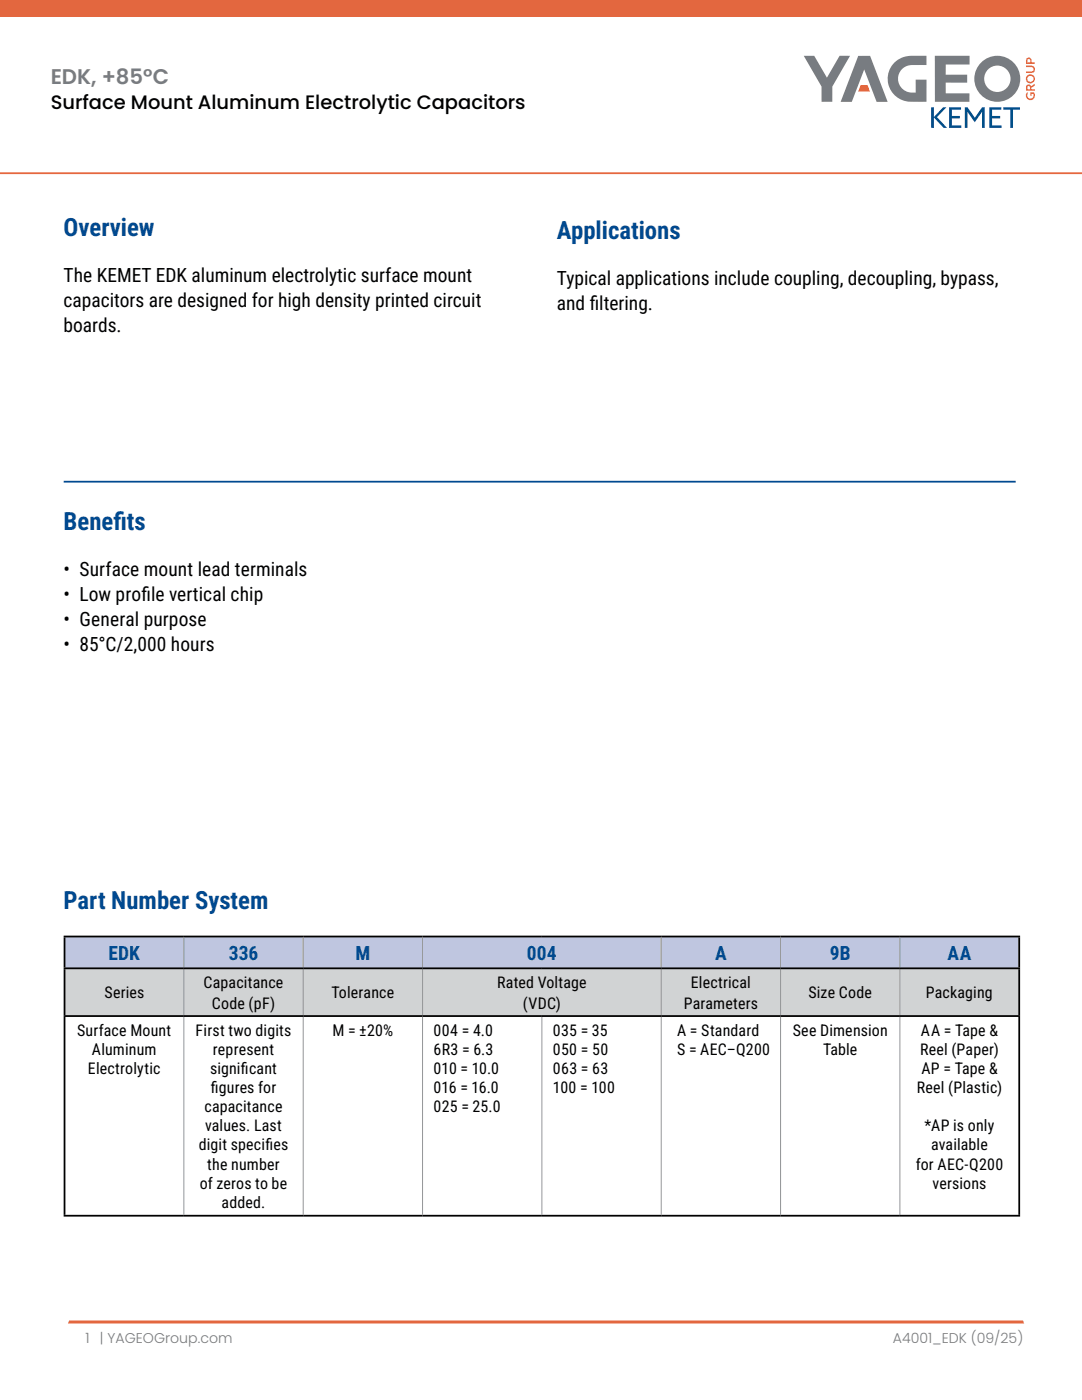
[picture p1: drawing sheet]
<svg xmlns="http://www.w3.org/2000/svg" width="216mm" height="279mm" viewBox="0 0 216 279" stroke-linecap="round" stroke-linejoin="round" font-family="sans-serif">
<defs><g id="words">
<g font-size="4.9" fill="#004990">
<text x="12.7" y="47.2">Overview</text>
<text x="111.1" y="47.7">Applications</text>
<text x="12.7" y="105.8">Benef</text>
<text x="22.6" y="105.8">its</text>
<text x="12.7" y="181.5">Part Number System</text>
</g>
<text font-size="4.2" fill="#787c81" x="10.1" y="16.8">EDK, +85°C</text>
<g font-size="3.9">
<text x="10.1" y="21.8">Surface Mount Aluminum Electrolytic Capacitors</text>
<text x="12.7" y="56.4">The KEMET EDK aluminum electrolytic surface mount</text>
<text x="111.1" y="56.9">Typical applications include coupling, decoupling, bypass,</text>
<text x="12.7" y="61.3">capacitors are designed for high density printed circuit</text>
<text x="111.1" y="61.8">and f</text>
<text x="117.7" y="61.8">iltering.</text>
<text x="12.7" y="66.2">boards.</text>
<text x="12.7" y="115">• Surface mount lead terminals</text>
<text x="12.7" y="119.9">• Low prof</text>
<text x="28.2" y="119.9">ile vertical chip</text>
<text x="12.7" y="124.9">• General purpose</text>
<text x="12.7" y="129.8">• 85°C/2,000 hours</text>
</g>
<g font-size="3.9" fill="#004990">
<text x="21.6" y="191.5">EDK</text>
<text x="45.6" y="191.5">336</text>
<text x="70.9" y="191.5">M</text>
<text x="105.1" y="191.5">004</text>
<text x="142.7" y="191.5">A</text>
<text x="165.6" y="191.5">9B</text>
<text x="189.1" y="191.5">AA</text>
</g>
<g font-size="3.2">
<text x="40.6" y="197.1">Capacitance</text>
<text x="99.2" y="197.1">Rated Voltage</text>
<text x="137.9" y="197.1">Electrical</text>
<text x="20.8" y="199.2">Series</text>
<text x="42.3" y="201.3">Code (pF)</text>
<text x="66.1" y="199.2">Tolerance</text>
<text x="104.3" y="201.3">(VDC)</text>
<text x="136.4" y="201.3">Parameters</text>
<text x="161.3" y="199.2">Size Code</text>
<text x="184.8" y="199.2">Packaging</text>
<text x="15.4" y="206.7">Surface Mount</text>
<text x="39" y="206.7">First two digits</text>
<text x="66.3" y="206.7">M = ±20%</text>
<text x="86.5" y="206.7">004 = 4.0</text>
<text x="110.3" y="206.7">035 = 35</text>
<text x="135.1" y="206.7">A = Standard</text>
<text x="158.2" y="206.7">See Dimension</text>
<text x="183.8" y="206.7">AA = Tape &amp;</text>
<text x="17.5" y="214.4">Electrolytic</text>
<text x="18.3" y="210.5">Aluminum</text>
<text x="41.9" y="214.4">signif</text>
<text x="42.5" y="210.5">represent</text>
<text x="48.1" y="214.4">icant</text>
<text x="86.5" y="210.5">6R3 = 6.3</text>
<text x="86.5" y="214.4">010 = 10.0</text>
<text x="110.3" y="210.5">050 = 50</text>
<text x="110.3" y="214.4">063 = 63</text>
<text x="135.1" y="210.5">S = AEC–Q200</text>
<text x="164.2" y="210.5">Table</text>
<text x="183.6" y="210.5">Reel (Paper)</text>
<text x="183.8" y="214.4">AP = Tape &amp;</text>
<text x="40.8" y="222">capacitance</text>
<text x="42" y="218.2">f</text>
<text x="42" y="218.2">igures for</text>
<text x="86.5" y="218.2">016 = 16.0</text>
<text x="86.5" y="222">025 = 25.0</text>
<text x="110.3" y="218.2">100 = 100</text>
<text x="183" y="218.2">Reel (Plastic)</text>
<text x="40.9" y="225.8">values. Last</text>
<text x="184.5" y="225.8">*AP is only</text>
<text x="39.6" y="229.6">digit specif</text>
<text x="41.4" y="233.4">the number</text>
<text x="53" y="229.6">ies</text>
<text x="182.7" y="233.4">for AEC-Q200</text>
<text x="185.8" y="229.6">available</text>
<text x="39.9" y="237.2">of zeros to be</text>
<text x="186.1" y="237.2">versions</text>
<text x="44.2" y="241">added.</text>
</g>
<g font-size="2.8" fill="#787c81">
<text x="17.1" y="268">1</text>
<text x="20" y="268">| YAGEOGroup.com</text>
<text x="178.1" y="268">A4001_EDK (09/25)</text>
</g>
</g></defs>
<path d="M-.1 -.1h216v3.5h-216z" fill="#e3673f"/>
<g fill="#004f88">
<path d="M185.8 21.4h.6v1.9l1.8-1.9h.7l-1.9 2 2 2.1h-.7l-1.9-2v2h-.6z"/>
<path d="M189.4 21.4h2.4v.5h-1.9v1.2h1.6v.5h-1.6v1.4h1.9v.5h-2.4z"/>
<path d="M192.5 21.4h.5l1.5 2.1 1.5-2.1h.5v4.1h-.5v-3.2l-1.5 2.1-1.5-2.1v3.2h-.5z"/>
<path d="M197.4 21.4h2.4v.5h-1.8v1.2h1.6v.5h-1.6v1.4h1.8v.5h-2.4z"/>
<path d="M200.2 21.4h3.3v.5h-1.4v3.6h-.5v-3.6h-1.4z"/>
</g>
<g fill="#e3673f">
<path d="M204.8 18.5h.4a.66 .66 0 0 0-.2 .9 .66 .66 0 0 0 .9 .2 .66 .66 0 0 0 .3-.9h-.4v.4h-.2v-.7h.7a.95 .95 0 0 1 0 1.3 .95 .95 0 0 1-1.3 .1 .95 .95 0 0 1-.2-1.3z"/>
<path d="M204.7 13.1h1a.74 .74 0 0 1 .8 .7 .74 .74 0 0 1-.8 .8h-1v-.3h1a.44 .44 0 0 0 .5-.5 .44 .44 0 0 0-.5-.4h-1z"/>
<path d="M205 17.3v.5h.5v-.5l-.2-.1zM204.9 17l.2-.1a.51 .51 0 0 1 .6 .3l.8-.5v.4l-.7 .5v.2h.7v.3h-1.8v-.8z"/>
<path d="M205 15.7a.61 .61 0 0 0 1.2 0 .61 .61 0 0 0-1.2 0zM204.7 15.7a.91 .91 0 0 1 1.8 0 .91 .91 0 0 1-1.8 0z"/>
<path d="M205.1 11.9l-.1 .5h.6l-.1-.5-.2-.1zM205 11.6a.64 .64 0 0 1 .7 .1 .64 .64 0 0 1 .1 .7h.7v.4h-1.8v-.8z"/>
</g>
<g fill="#787c81">
<path d="M160.4 11.1h2.1l2.5 4.4 2.5-4.4h2.1l-3.5 6.2v3h-2.2v-3z"/>
<path d="M186.5 11.1h7v1.8h-4.8v2h4.3v1.6h-4.3v2.1h4.7v1.7h-6.8z"/>
<path d="M178.4 12.5a5.7 5.7 0 0 1 4.7-1.4h1.8v1.9h-2.4a2.82 2.82 0 0 0-3.3 2.9 2.82 2.82 0 0 0 3.5 2.6v-2.6h2.2v4.4h-2a4.9 4.9 0 0 1-5.8-4.3 4.5 4.5 0 0 1 1.3-3.5z"/>
<path d="M171.3 11.2l2.3-.1 3.5 9.2h-2.2l-2.5-6.4-2.4 6.4h-2.3z"/>
<path d="M196.4 15.7a2.63 2.63 0 0 0 5.2 0 2.63 2.63 0 0 0-5.2 0zM194.4 15.7a4.6 4.6 0 0 1 9.2 0 4.6 4.6 0 0 1-9.2 0z"/>
</g>
<g fill="#e3673f">
<path d="M171.7 17h1.4l.5 1.3h-2.3z"/>
<path d="M13.8 263.5h190.3l.3 .6h-190.8z"/>
</g>
<path d="M0 34.6h215.9" fill="none" stroke="#e5673e" stroke-width=".35"/>
<path d="M12.7 96.1h190" fill="none" stroke="#004990" stroke-width=".35"/>
<path d="M12.9 186.9h23.8v6.4h-23.8zM36.7 186.9h23.8v6.4h-23.8zM60.5 186.9h23.8v6.4h-23.8zM84.3 186.9h47.6v6.4h-47.6zM131.9 186.9h23.9v6.4h-23.9zM155.8 186.9h23.8v6.4h-23.8zM179.6 186.9h23.8v6.4h-23.8z" fill="#bfc6e0"/>
<path d="M12.9 193.3h23.8v9.5h-23.8zM36.7 193.3h23.8v9.5h-23.8zM60.5 193.3h23.8v9.5h-23.8zM84.3 193.3h47.6v9.5h-47.6zM131.9 193.3h23.9v9.5h-23.9zM155.8 193.3h23.8v9.5h-23.8zM179.6 193.3h23.8v9.5h-23.8z" fill="#d1d3d4"/>
<path d="M12.7 186.9h190.9M12.7 193.3h190.9M12.9 187.1v6M12.9 193.4v9.2M203.4 187.1v6M203.4 193.4v9.2M12.7 202.8h190.9M12.9 203v39.4M203.4 203v39.4M12.7 242.6h190.9" fill="none" stroke="#000" stroke-width=".35"/>
<g fill="none" stroke="#939598" stroke-width=".2">
<path d="M36.7 187.1v6M36.7 193.4v9.2M60.5 187.1v6M60.5 193.4v9.2M84.3 187.1v6M84.3 193.4v9.2M131.9 187.1v6M131.9 193.4v9.2M155.8 187.1v6M155.8 193.4v9.2M179.6 187.1v6M179.6 193.4v9.2"/>
<path d="M36.7 203v39.4M60.5 203v39.4M84.3 203v39.4M108.1 203v39.4M131.9 203v39.4M155.8 203v39.4M179.6 203v39.4"/>
</g>
<use href="#words"/>
</svg>
